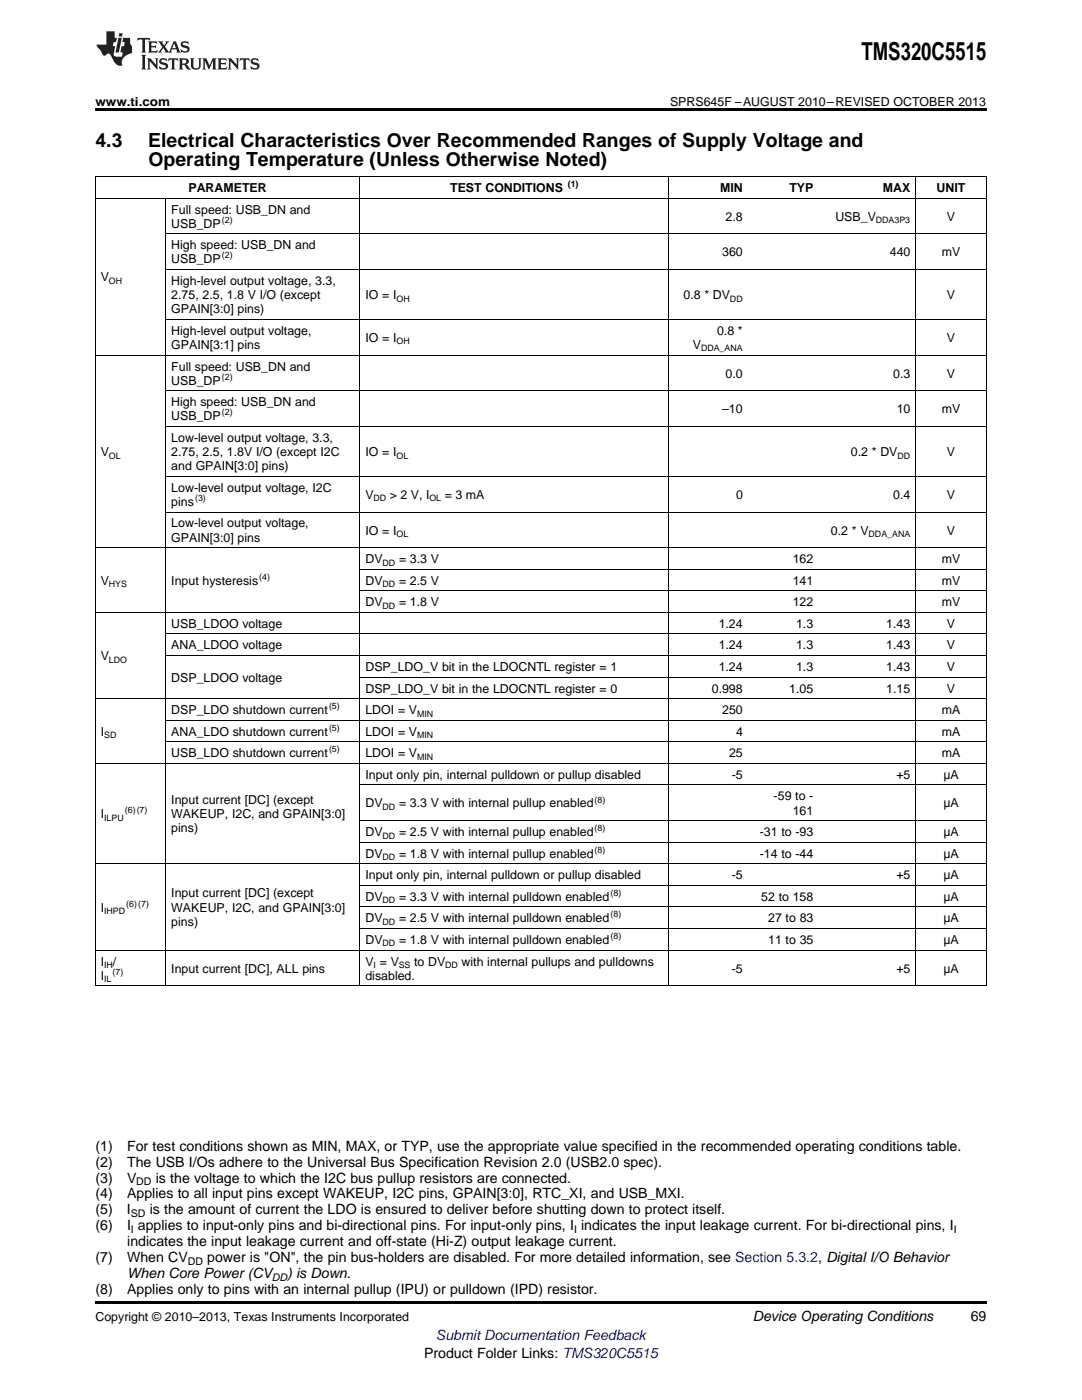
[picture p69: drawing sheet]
<svg xmlns="http://www.w3.org/2000/svg" width="216mm" height="279mm" viewBox="0 0 216 279" stroke-linecap="round" stroke-linejoin="round" font-family="sans-serif">
<defs><g id="words">
<text font-size="4.9" x="171.9" y="12">TMS320C5515</text>
<g font-size="3.9">
<text x="19" y="29.3">4.3</text>
<text x="29.6" y="29.3">Electrical Characteristics Over Recommended Ranges of Supply Voltage and</text>
<text x="29.6" y="33.2">Operating Temperature (Unless Otherwise Noted)</text>
</g>
<g font-size="2.8">
<text x="19" y="229.7">(1)</text>
<text x="19" y="232.8">(2)</text>
<text x="25.4" y="229.7">For test conditions shown as MIN, MAX, or TYP, use the appropriate value specified in the recommended operating conditions table.</text>
<text x="25.4" y="232.8">The USB I/Os adhere to the Universal Bus Specification Revision 2.0 (USB2.0 spec).</text>
<text x="19" y="236">(3)</text>
<text x="19" y="239.2">(4)</text>
<text x="25.4" y="236">V</text>
<text x="25.4" y="239.2">Applies to all input pins except WAKEUP, I2C pins, GPAIN[3:0], RTC_XI, and USB_MXI.</text>
<text x="31.1" y="236">is the voltage to which the I2C bus pullup resistors are connected.</text>
<text x="19" y="242.4">(5)</text>
<text x="19" y="245.5">(6)</text>
<text x="25.3" y="242.4">I</text>
<text x="25.4" y="245.5">I applies to input-only pins and bi-directional pins. For input-only pins, I indicates the input leakage current. For bi-directional pins, I</text>
<text x="29.9" y="242.4">is the amount of current the LDO is ensured to deliver before shutting down to protect itself.</text>
<text x="19" y="251.9">(7)</text>
<text x="25.4" y="251.9">When CV</text>
<text x="25.4" y="248.7">indicates the input leakage current and off-state (Hi-Z) output leakage current.</text>
<text x="41.3" y="251.9">power is &quot;ON&quot;, the pin bus-holders are disabled. For more detailed information, see Section 5.3.2, Digital I/O Behavior</text>
<text x="25.4" y="255.1">When Core Power (CV</text>
<text x="57.3" y="255.1">) is Down.</text>
<text x="19" y="258.2">(8)</text>
<text x="25.4" y="258.2">Applies only to pins with an internal pullup (IPU) or pulldown (IPD) resistor.</text>
<text x="150.2" y="263.6">Device Operating Conditions</text>
<text x="193.7" y="263.6">69</text>
<text x="84.6" y="270.9">Product Folder Links: TMS320C5515</text>
</g>
<text font-size="2.8" fill="#00f" x="87" y="267.4">Submit Documentation Feedback</text>
<g font-size="2.5">
<text x="19" y="21.1">www.ti.com</text>
<text x="133.7" y="21.1">SPRS645F –AUGUST 2010–REVISED OCTOBER 2013</text>
<text x="37.6" y="38.3">PARAMETER</text>
<text x="89.8" y="38.3">TEST CONDITIONS</text>
<text x="143.7" y="38.3">MIN</text>
<text x="157.5" y="38.3">TYP</text>
<text x="176.2" y="38.3">MAX</text>
<text x="186.9" y="38.3">UNIT</text>
<text x="34.2" y="42.6">Full speed: USB_DN and</text>
<text x="34.2" y="45.4">USB_DP</text>
<text x="144.8" y="44">2.8</text>
<text x="166.7" y="44">USB_V</text>
<text x="188.9" y="44">V</text>
<text x="34.2" y="49.7">High speed: USB_DN and</text>
<text x="34.2" y="52.6">USB_DP</text>
<text x="144.1" y="51.2">360</text>
<text x="177.6" y="51.2">440</text>
<text x="187.9" y="51.2">mV</text>
<text x="20.1" y="56.1">V</text>
<text x="34.2" y="56.9">High-level output voltage, 3.3,</text>
<text x="34.2" y="59.7">2.75, 2.5, 1.8 V I/O (except</text>
<text x="72.9" y="59.7">IO = I</text>
<text x="136.4" y="59.7">0.8 * DV</text>
<text x="188.9" y="59.7">V</text>
<text x="34.2" y="62.5">GPAIN[3:0] pins)</text>
<text x="34.2" y="66.8">High-level output voltage,</text>
<text x="34.2" y="69.6">GPAIN[3:1] pins</text>
<text x="72.9" y="68.2">IO = I</text>
<text x="138.3" y="69.6">V</text>
<text x="143.1" y="66.8">0.8 *</text>
<text x="188.9" y="68.2">V</text>
<text x="34.2" y="73.9">Full speed: USB_DN and</text>
<text x="34.2" y="76.8">USB_DP</text>
<text x="144.8" y="75.4">0.0</text>
<text x="178.2" y="75.4">0.3</text>
<text x="188.9" y="75.4">V</text>
<text x="34.2" y="81.1">High speed: USB_DN and</text>
<text x="34.2" y="83.9">USB_DP</text>
<text x="144.1" y="82.5">–10</text>
<text x="178.9" y="82.5">10</text>
<text x="187.9" y="82.5">mV</text>
<text x="34.2" y="88.2">Low-level output voltage, 3.3,</text>
<text x="20.1" y="91">V</text>
<text x="34.2" y="91">2.75, 2.5, 1.8V I/O (except I2C</text>
<text x="34.2" y="93.8">and GPAIN[3:0] pins)</text>
<text x="72.9" y="91">IO = I</text>
<text x="169.8" y="91">0.2 * DV</text>
<text x="188.9" y="91">V</text>
<text x="34.2" y="98.1">Low-level output voltage, I2C</text>
<text x="34.2" y="101">pins</text>
<text x="72.9" y="99.6">V</text>
<text x="77.8" y="99.6">&gt; 2 V, I</text>
<text x="88.7" y="99.6">= 3 mA</text>
<text x="146.9" y="99.6">0</text>
<text x="178.2" y="99.6">0.4</text>
<text x="188.9" y="99.6">V</text>
<text x="34.2" y="105.3">Low-level output voltage,</text>
<text x="72.9" y="106.7">IO = I</text>
<text x="165.8" y="106.7">0.2 * V</text>
<text x="188.9" y="106.7">V</text>
<text x="34.2" y="108.1">GPAIN[3:0] pins</text>
<text x="72.9" y="112.4">DV</text>
<text x="79.6" y="112.4">= 3.3 V</text>
<text x="158.2" y="112.4">162</text>
<text x="187.9" y="112.4">mV</text>
<text x="20.1" y="116.7">V</text>
<text x="34.2" y="116.7">Input hysteresis</text>
<text x="72.9" y="116.7">DV</text>
<text x="79.6" y="116.7">= 2.5 V</text>
<text x="158.2" y="116.7">141</text>
<text x="187.9" y="116.7">mV</text>
<text x="34.2" y="125.3">USB_LDOO voltage</text>
<text x="72.9" y="121">DV</text>
<text x="79.6" y="121">= 1.8 V</text>
<text x="143.4" y="125.3">1.24</text>
<text x="158.2" y="121">122</text>
<text x="158.9" y="125.3">1.3</text>
<text x="176.8" y="125.3">1.43</text>
<text x="187.9" y="121">mV</text>
<text x="188.9" y="125.3">V</text>
<text x="20.1" y="131.8">V</text>
<text x="34.2" y="129.6">ANA_LDOO voltage</text>
<text x="143.4" y="129.6">1.24</text>
<text x="158.9" y="129.6">1.3</text>
<text x="176.8" y="129.6">1.43</text>
<text x="188.9" y="129.6">V</text>
<text x="34.2" y="136.1">DSP_LDOO voltage</text>
<text x="72.9" y="133.9">DSP_LDO_V bit in the LDOCNTL register = 1</text>
<text x="143.4" y="133.9">1.24</text>
<text x="158.9" y="133.9">1.3</text>
<text x="176.8" y="133.9">1.43</text>
<text x="188.9" y="133.9">V</text>
<text x="34.2" y="142.5">DSP_LDO shutdown current</text>
<text x="72.9" y="138.2">DSP_LDO_V bit in the LDOCNTL register = 0</text>
<text x="72.9" y="142.5">LDOI = V</text>
<text x="142" y="138.2">0.998</text>
<text x="144.1" y="142.5">250</text>
<text x="157.5" y="138.2">1.05</text>
<text x="176.8" y="138.2">1.15</text>
<text x="187.9" y="142.5">mA</text>
<text x="188.9" y="138.2">V</text>
<text x="20.1" y="146.8">I</text>
<text x="34.2" y="146.8">ANA_LDO shutdown current</text>
<text x="72.9" y="146.8">LDOI = V</text>
<text x="146.9" y="146.8">4</text>
<text x="187.9" y="146.8">mA</text>
<text x="34.2" y="151.1">USB_LDO shutdown current</text>
<text x="72.9" y="151.1">LDOI = V</text>
<text x="72.9" y="155.4">Input only pin, internal pulldown or pullup disabled</text>
<text x="145.5" y="151.1">25</text>
<text x="146" y="155.4">-5</text>
<text x="178.9" y="155.4">+5</text>
<text x="187.9" y="151.1">mA</text>
<text x="188.2" y="155.4">μA</text>
<text x="34.2" y="160.5">Input current [DC] (except</text>
<text x="72.9" y="161.1">DV</text>
<text x="79.6" y="161.1">= 3.3 V with internal pullup enabled</text>
<text x="154.4" y="159.7">-59 to -</text>
<text x="188.2" y="161.1">μA</text>
<text x="20.1" y="163.3">I</text>
<text x="34.2" y="163.3">WAKEUP, I2C, and GPAIN[3:0]</text>
<text x="34.2" y="166.1">pins)</text>
<text x="72.9" y="166.9">DV</text>
<text x="79.6" y="166.9">= 2.5 V with internal pullup enabled</text>
<text x="151.6" y="166.9">-31 to -93</text>
<text x="158.2" y="162.6">161</text>
<text x="188.2" y="166.9">μA</text>
<text x="72.9" y="171.2">DV</text>
<text x="79.6" y="171.2">= 1.8 V with internal pullup enabled</text>
<text x="151.6" y="171.2">-14 to -44</text>
<text x="188.2" y="171.2">μA</text>
<text x="34.2" y="179.1">Input current [DC] (except</text>
<text x="72.9" y="175.5">Input only pin, internal pulldown or pullup disabled</text>
<text x="72.9" y="179.8">DV</text>
<text x="79.6" y="179.8">= 3.3 V with internal pulldown enabled</text>
<text x="146" y="175.5">-5</text>
<text x="151.9" y="179.8">52 to 158</text>
<text x="178.9" y="175.5">+5</text>
<text x="188.2" y="175.5">μA</text>
<text x="188.2" y="179.8">μA</text>
<text x="20.1" y="181.9">I</text>
<text x="34.2" y="181.9">WAKEUP, I2C, and GPAIN[3:0]</text>
<text x="34.2" y="184.7">pins)</text>
<text x="72.9" y="184.1">DV</text>
<text x="79.6" y="184.1">= 2.5 V with internal pulldown enabled</text>
<text x="153.3" y="184.1">27 to 83</text>
<text x="188.2" y="184.1">μA</text>
<text x="72.9" y="188.4">DV</text>
<text x="79.6" y="188.4">= 1.8 V with internal pulldown enabled</text>
<text x="153.3" y="188.4">11 to 35</text>
<text x="188.2" y="188.4">μA</text>
<text x="20.1" y="192.7">I</text>
<text x="20.1" y="195.5">I</text>
<text x="22.5" y="192.7">/</text>
<text x="34.2" y="194.1">Input current [DC], ALL pins</text>
<text x="72.9" y="192.7">V = V</text>
<text x="72.9" y="195.5">disabled.</text>
<text x="82.6" y="192.7">to DV</text>
<text x="92.1" y="192.7">with internal pullups and pulldowns</text>
<text x="146" y="194.1">-5</text>
<text x="178.9" y="194.1">+5</text>
<text x="188.2" y="194.1">μA</text>
<text x="19" y="263.6">Copyright © 2010–2013, Texas Instruments Incorporated</text>
</g>
<g font-size="2.1">
<text x="27.2" y="236.6">DD</text>
<text x="26.1" y="242.9">SD</text>
<text x="26.1" y="246.1">I</text>
<text x="114.5" y="246.1">I</text>
<text x="190.3" y="246.1">I</text>
<text x="37.5" y="252.4">DD</text>
<text x="54.3" y="255.6">DD</text>
</g>
<g font-size="1.8">
<text x="113.3" y="37.3">(1)</text>
<text x="44.3" y="44.4">(2)</text>
<text x="174.8" y="44.5">DDA3P3</text>
<text x="44.3" y="51.6">(2)</text>
<text x="21.7" y="56.6">OH</text>
<text x="79.1" y="60.2">OH</text>
<text x="145.7" y="60.2">DD</text>
<text x="79.1" y="68.7">OH</text>
<text x="139.9" y="70.1">DDA_ANA</text>
<text x="44.3" y="75.8">(2)</text>
<text x="44.3" y="82.9">(2)</text>
<text x="21.7" y="91.5">OL</text>
<text x="79.1" y="91.5">OL</text>
<text x="179.1" y="91.5">DD</text>
<text x="38.9" y="100">(3)</text>
<text x="74.5" y="100">DD</text>
<text x="85.7" y="100">OL</text>
<text x="79.1" y="107.2">OL</text>
<text x="173.3" y="107.2">DDA_ANA</text>
<text x="76.3" y="112.9">DD</text>
<text x="21.7" y="117.2">HYS</text>
<text x="51.7" y="115.7">(4)</text>
<text x="76.3" y="117.2">DD</text>
<text x="76.3" y="121.5">DD</text>
<text x="21.7" y="132.3">LDO</text>
<text x="65.6" y="141.5">(5)</text>
<text x="83.2" y="143">MIN</text>
<text x="20.8" y="147.3">SD</text>
<text x="65.7" y="145.8">(5)</text>
<text x="83.2" y="147.3">MIN</text>
<text x="65.7" y="150.1">(5)</text>
<text x="83.2" y="151.6">MIN</text>
<text x="76.3" y="161.6">DD</text>
<text x="118.7" y="160.2">(8)</text>
<text x="20.8" y="163.8">ILPU</text>
<text x="24.9" y="162.3">(6)(7)</text>
<text x="76.3" y="167.4">DD</text>
<text x="118.6" y="165.9">(8)</text>
<text x="76.3" y="171.7">DD</text>
<text x="118.6" y="170.2">(8)</text>
<text x="121.8" y="178.8">(8)</text>
<text x="20.8" y="182.4">IHPD</text>
<text x="25.2" y="180.9">(6)(7)</text>
<text x="76.3" y="180.3">DD</text>
<text x="76.3" y="184.6">DD</text>
<text x="121.8" y="183.1">(8)</text>
<text x="76.3" y="188.9">DD</text>
<text x="121.8" y="187.4">(8)</text>
<text x="20.8" y="193.2">IH</text>
<text x="20.8" y="196">IL</text>
<text x="22.5" y="194.5">(7)</text>
<text x="74.5" y="193.2">I</text>
<text x="79.6" y="193.2">SS</text>
<text x="88.8" y="193.2">DD</text>
</g>
</g></defs>
<path d="M19 21.6h177.8v.6h-177.8zM19 259.7h177.8v.5h-177.8z" fill="#000"/>
<g fill="none" stroke="#000" stroke-width=".2">
<path d="M19 39.5h177.8M19 35.2h177.8M19.1 35.3v161.5M33.1 39.6v157.2M71.8 35.3v161.5M133.4 35.3v161.5M182.7 35.3v161.5M196.8 35.3v161.5M33.1 53.8h163.7M33.1 46.7h163.7M19 70.9h177.8M33.1 78h163.7"/>
<path d="M33.1 63.7h163.7M33.1 95.1h163.7M33.1 85.1h163.7M19 109.3h177.8M33.1 102.2h163.7M71.9 117.9h124.9M71.9 113.6h124.9M19 139.4h177.8M19 122.2h177.8M33.1 130.8h163.7M33.1 126.5h163.7M71.9 135.1h124.9"/>
<path d="M19 152.3h177.8M33.1 148h163.7M33.1 143.7h163.7M71.9 156.7h124.9M19 172.4h177.8M71.9 176.7h124.9M71.9 168.1h124.9M71.9 163.8h124.9M19 196.7h177.8M19 189.6h177.8M71.9 185.3h124.9M71.9 181h124.9"/>
</g>
<g fill="#231f20">
<path d="M27.5 7.6l-.1 .5 .4-.2h.6v.1v2.1l-.2 .4h1l-.3-.4v-2.1l.1-.1h.5l.5 .2-.2-.5zM29.5 8.3l.2 .3v1.5l-.2 .4h1.8l.2-.6a1.04 1.04 0 0 1-1.3 .2v-.7h.6l.3 .2v-.6l-.3 .2h-.6v-.6l.8-.1 .4 .3-.2-.5zM31.5 8.3l.9 1.1-.9 1.1h.8l-.2-.2 .5-.7 .4 .7-.2 .2h1.5l-.1-.2 .1-.4h.9l.1 .4-.2 .2h1l-.3-.3-.7-1.9h-.5l-.9 2-.8-1 .9-1h-.8l.1 .3-.3 .5-.4-.6 .2-.2zM34.7 8.6l.4 1h-.7zM36.3 8.4a.63 .63 0 0 0-.2 .7 .63 .63 0 0 0 .6 .4l.6 .2 .1 .2a.75 .75 0 0 1-.7 .4 .75 .75 0 0 1-.6-.5l.1 .7 .1-.1a1.11 1.11 0 0 0 1.5-.6 1.13 1.13 0 0 0-1.2-.8l-.1-.4a1.04 1.04 0 0 1 1.2 .2l-.2-.5-.1 .1-.5-.2zM28.2 10.9l.2 .4v2.2l-.2 .4h1l-.3-.4v-2.2l.3-.4zM29.3 11.6l.3 .4v1.5l-.3 .4h.8l-.2-.4v-1.3l1.5 1.7v-1.9l.2-.4h-.7l.2 .4v.9l-1.1-1.3zM32 11.8a.62 .62 0 0 0-.2 .7 .62 .62 0 0 0 .6 .4l.6 .1 .1 .3a.76 .76 0 0 1-.7 .3 .76 .76 0 0 1-.6-.4l.1 .7 .1-.1a1.11 1.11 0 0 0 1.5-.6 1.13 1.13 0 0 0-1.2-.8l-.1-.4a1.04 1.04 0 0 1 1.2 .2l-.2-.6-.1 .1-.5-.1zM33.7 11.6l-.2 .6a.61 .61 0 0 1 .8-.3v1.6l-.2 .4h.9l-.2-.4v-1.6a.63 .63 0 0 1 .8 .3l-.2-.6zM35.6 11.6l.3 .4v1.5l-.3 .4h1l-.2-.2v-.8l.5 .2a.76 .76 0 0 0 1.2 .7l-1-1a.58 .58 0 0 0 .6-.5 .58 .58 0 0 0-.5-.6zM36.4 11.9h.1a.45 .45 0 0 1 .5 .1 .45 .45 0 0 1 .1 .5l-.7 .2zM37.9 11.6l.2 .2a2.17 2.17 0 0 0 .3 1.9 .99 .99 0 0 0 1.6-.6v-1.1l.2-.4h-.7l.2 .2a1.92 1.92 0 0 1-.2 1.8 .6 .6 0 0 1-.9-.5v-1.1l.2-.4zM40.4 11.6l.2 .4v1.5l-.2 .4h.7l-.2-.4v-1.4l.8 1.8 .8-1.8v1.4l-.2 .4h.9l-.2-.4v-1.5l.2-.4h-.8l-.6 1.5-.6-1.5zM43.4 11.6l.2 .4v1.5l-.2 .4h1.8l.2-.6a1.04 1.04 0 0 1-1.3 .1v-.6h.5l.4 .2v-.6l-.4 .2h-.5v-.7h.8l.3 .3-.1-.6zM45.5 11.6l.2 .4v1.5l-.2 .4h.7l-.2-.4v-1.3l1.5 1.7v-1.9l.2-.4h-.7l.2 .4v.9l-1.1-1.3zM47.9 11.6l-.1 .6a.61 .61 0 0 1 .8-.3v1.6l-.3 .4h1l-.3-.4 .1-1.6a.63 .63 0 0 1 .7 .3l-.1-.6zM50.2 11.8a.62 .62 0 0 0-.2 .7 .62 .62 0 0 0 .6 .4l.6 .1 .2 .3a.76 .76 0 0 1-.8 .3 .76 .76 0 0 1-.6-.4l.1 .7 .2-.1a1.11 1.11 0 0 0 1.5-.6 1.13 1.13 0 0 0-1.3-.8l-.1-.4a1.04 1.04 0 0 1 1.2 .2l-.1-.6-.2 .1-.5-.1z"/>
<path d="M21.2 6.3v2.6h-1.9l.1 .4 .7 .9a.91 .91 0 0 0 1 .8 .56 .56 0 0 1 .5-.3 .56 .56 0 0 1 .5 .3l.4 .8a1.53 1.53 0 0 0 1.9 1.2 1.54 1.54 0 0 1 1-2.1l.9-.3v-1.4a1.52 1.52 0 0 1-.3-1.6h-1.4l-.2 .8h.5l-.2 .8h-.4l-.2 1v.2l.4 .1-.2 .8a1.93 1.93 0 0 1-1.6-.3l.3-1.8h-.5l.2-.8h.4l.2-.8h-.4v-1.3zM23.6 7.6l-.6 2.9h.7l.6-2.9zM23.8 6.6l-.1 .7h.6l.2-.7z"/>
</g>
<use href="#words"/>
</svg>
